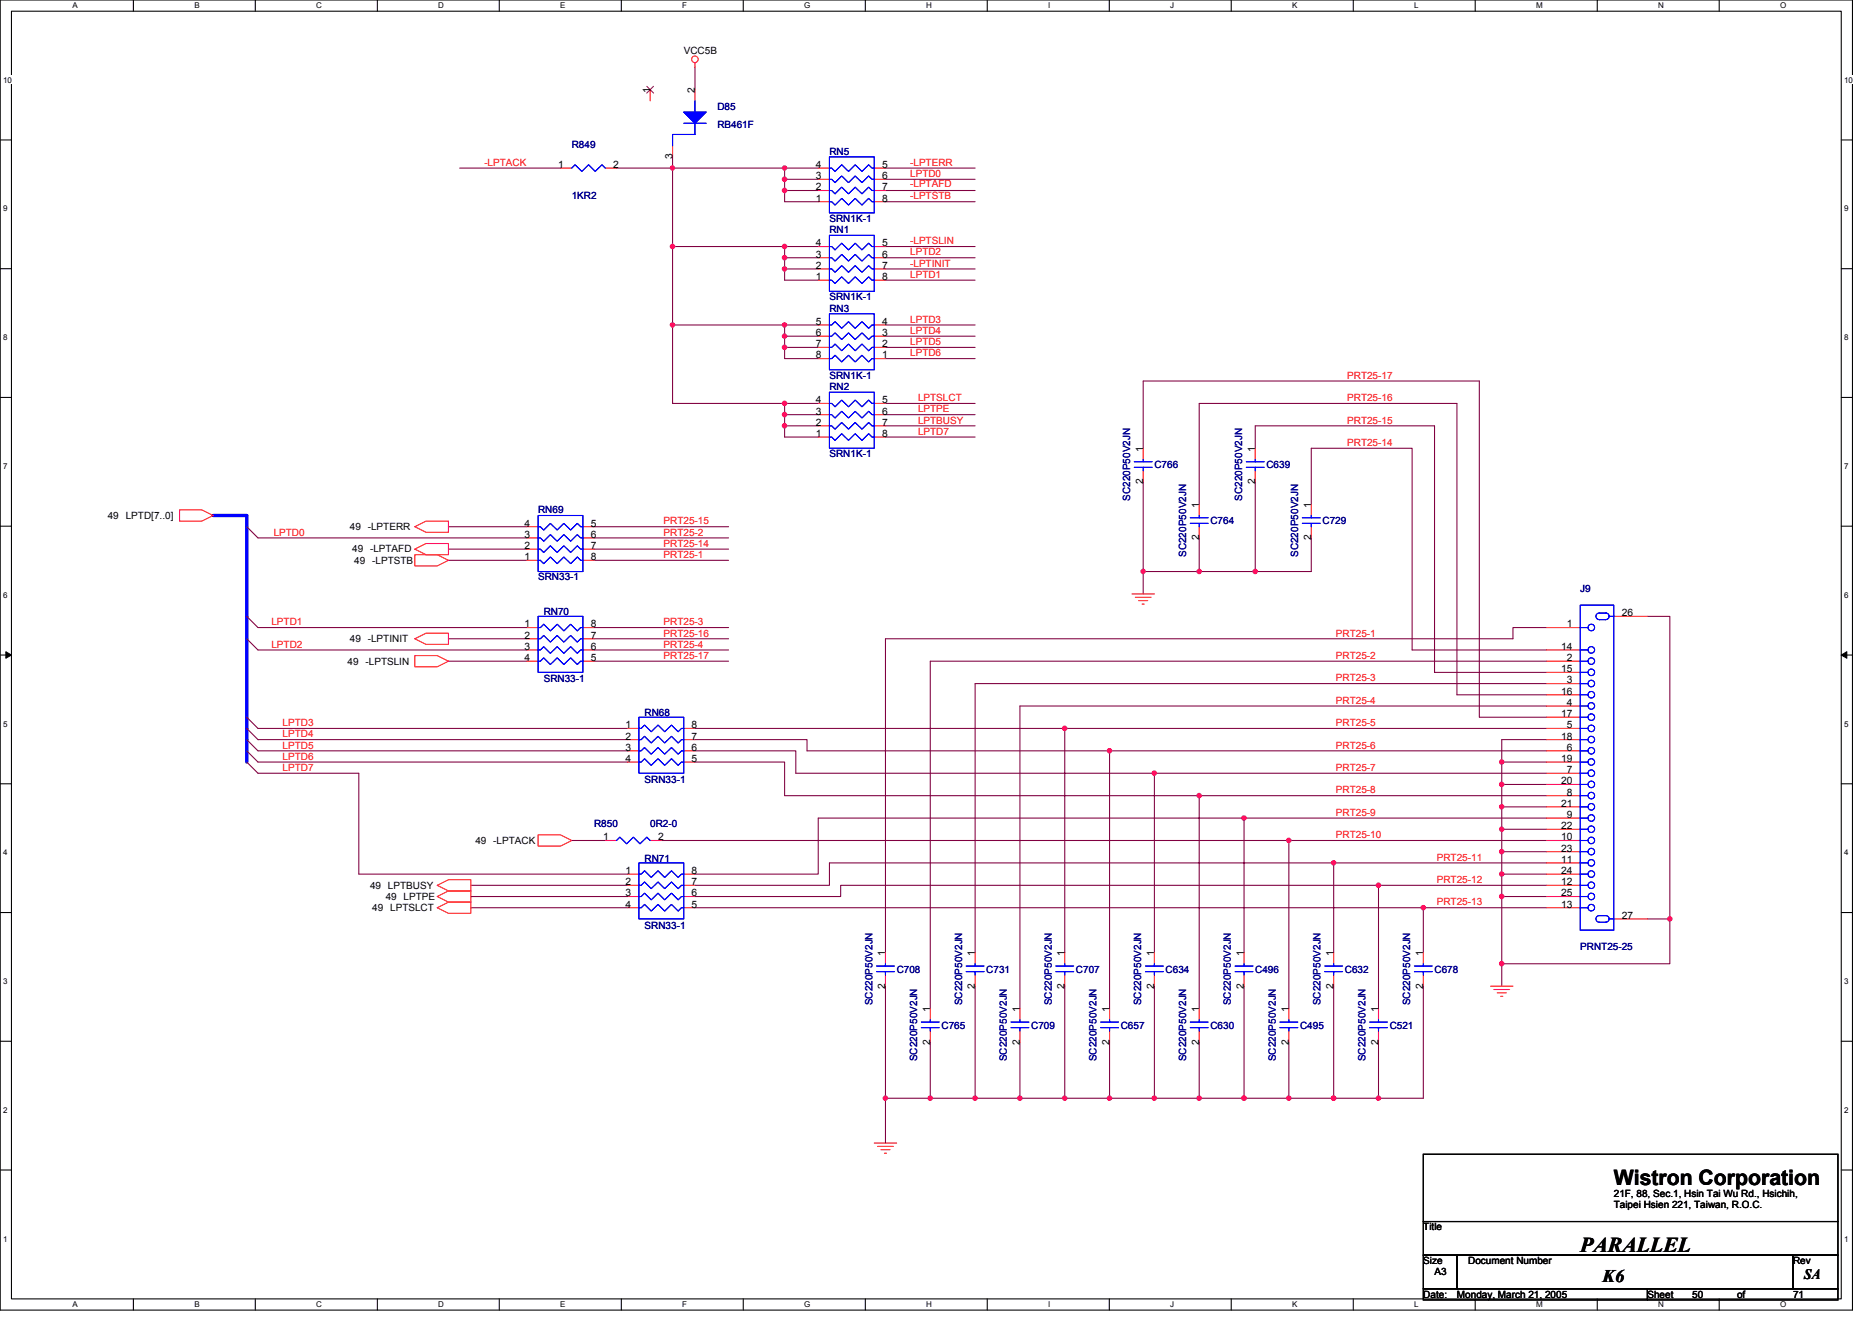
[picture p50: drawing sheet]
<svg xmlns="http://www.w3.org/2000/svg" width="297mm" height="210mm" viewBox="0 0 297 210" stroke-linecap="round" stroke-linejoin="round" font-family="sans-serif">
<defs><g id="words">
<g font-size="3.4">
<text x="256.1" y="188">Wistron Corporation</text>
<text x="250.7" y="198.6">PARALLEL</text>
</g>
<text font-size="2.8" x="254.3" y="203.5">K6</text>
<text font-size="2.3" x="286.3" y="203">SA</text>
<g font-size="1.6">
<text x="108.5" y="8.5">VCC5B</text>
<text x="103.1" y="14.8" transform="rotate(-90 103.1 14.8)">1</text>
<text x="110.3" y="14.8" transform="rotate(-90 110.3 14.8)">2</text>
<text x="88.6" y="26.6">1</text>
<text x="97.3" y="26.6">2</text>
<text x="106.7" y="25.3" transform="rotate(-90 106.7 25.3)">3</text>
<text x="129.5" y="28.4">3</text>
<text x="129.5" y="26.6">4</text>
<text x="140" y="26.6">5</text>
<text x="140" y="28.4">6</text>
<text x="129.5" y="32">1</text>
<text x="129.5" y="30.2">2</text>
<text x="140" y="30.2">7</text>
<text x="140" y="32">8</text>
<text x="129.5" y="40.9">3</text>
<text x="129.5" y="39.1">4</text>
<text x="140" y="39.1">5</text>
<text x="140" y="40.9">6</text>
<text x="129.5" y="44.4">1</text>
<text x="129.5" y="42.7">2</text>
<text x="140" y="42.7">7</text>
<text x="140" y="44.4">8</text>
<text x="129.5" y="51.5">5</text>
<text x="129.5" y="53.3">6</text>
<text x="140" y="53.3">3</text>
<text x="140" y="51.5">4</text>
<text x="129.5" y="55.1">7</text>
<text x="129.5" y="56.9">8</text>
<text x="140" y="56.9">1</text>
<text x="140" y="55.1">2</text>
<text x="129.5" y="65.8">3</text>
<text x="129.5" y="64">4</text>
<text x="140" y="64">5</text>
<text x="140" y="65.8">6</text>
<text x="129.5" y="69.3">1</text>
<text x="129.5" y="67.5">2</text>
<text x="140" y="67.5">7</text>
<text x="140" y="69.3">8</text>
<text x="181.4" y="71.6" transform="rotate(-90 181.4 71.6)">1</text>
<text x="199.2" y="71.6" transform="rotate(-90 199.2 71.6)">1</text>
<text x="181.4" y="76.8" transform="rotate(-90 181.4 76.8)">2</text>
<text x="199.2" y="76.8" transform="rotate(-90 199.2 76.8)">2</text>
<text x="17.1" y="82.3">49 LPTD[7..0]</text>
<text x="83.2" y="83.5">4</text>
<text x="93.7" y="83.5">5</text>
<text x="190.3" y="80.5" transform="rotate(-90 190.3 80.5)">1</text>
<text x="208" y="80.5" transform="rotate(-90 208 80.5)">1</text>
<text x="55.5" y="84.1">49 -LPTERR</text>
<text x="55.9" y="87.7">49 -LPTAFD</text>
<text x="56.2" y="89.4">49 -LPTSTB</text>
<text x="83.2" y="88.9">1</text>
<text x="83.2" y="87.1">2</text>
<text x="83.2" y="85.3">3</text>
<text x="93.7" y="85.3">6</text>
<text x="93.7" y="87.1">7</text>
<text x="93.7" y="88.9">8</text>
<text x="190.3" y="85.7" transform="rotate(-90 190.3 85.7)">2</text>
<text x="208" y="85.7" transform="rotate(-90 208 85.7)">2</text>
<text x="55.5" y="101.9">49 -LPTINIT</text>
<text x="83.2" y="99.5">1</text>
<text x="83.2" y="101.3">2</text>
<text x="93.7" y="101.3">7</text>
<text x="93.7" y="99.5">8</text>
<text x="248.6" y="99.5">1</text>
<text x="257.3" y="97.8">26</text>
<text x="55.2" y="105.4">49 -LPTSLIN</text>
<text x="83.2" y="103.1">3</text>
<text x="83.2" y="104.9">4</text>
<text x="93.7" y="104.9">5</text>
<text x="93.7" y="103.1">6</text>
<text x="247.7" y="103.1">14</text>
<text x="247.7" y="106.7">15</text>
<text x="248.6" y="104.9">2</text>
<text x="247.7" y="110.2">16</text>
<text x="247.7" y="113.8">17</text>
<text x="248.6" y="108.4">3</text>
<text x="248.6" y="112">4</text>
<text x="99.2" y="115.5">1</text>
<text x="99.2" y="117.3">2</text>
<text x="99.2" y="119.1">3</text>
<text x="109.7" y="119.1">6</text>
<text x="109.7" y="117.3">7</text>
<text x="109.7" y="115.5">8</text>
<text x="247.7" y="117.3">18</text>
<text x="248.6" y="115.5">5</text>
<text x="248.6" y="119.1">6</text>
<text x="99.2" y="120.9">4</text>
<text x="109.7" y="120.9">5</text>
<text x="247.7" y="120.9">19</text>
<text x="247.7" y="124.4">20</text>
<text x="248.6" y="122.7">7</text>
<text x="247.7" y="128">21</text>
<text x="247.7" y="131.6">22</text>
<text x="248.6" y="126.2">8</text>
<text x="248.6" y="129.8">9</text>
<text x="75.4" y="133.9">49 -LPTACK</text>
<text x="95.7" y="133.3">1</text>
<text x="104.4" y="133.3">2</text>
<text x="247.7" y="133.3">10</text>
<text x="247.7" y="136.9">11</text>
<text x="247.7" y="135.1">23</text>
<text x="58.7" y="141">49 LPTBUSY</text>
<text x="61.2" y="142.8">49 LPTPE</text>
<text x="99.2" y="138.7">1</text>
<text x="99.2" y="140.4">2</text>
<text x="99.2" y="142.2">3</text>
<text x="99.2" y="144">4</text>
<text x="109.7" y="144">5</text>
<text x="109.7" y="142.2">6</text>
<text x="109.7" y="140.4">7</text>
<text x="109.7" y="138.7">8</text>
<text x="247.7" y="140.4">12</text>
<text x="247.7" y="144">13</text>
<text x="247.7" y="138.7">24</text>
<text x="247.7" y="142.2">25</text>
<text x="59.1" y="144.5">49 LPTSLCT</text>
<text x="257.3" y="145.8">27</text>
<text x="140.5" y="151.7" transform="rotate(-90 140.5 151.7)">1</text>
<text x="154.7" y="151.7" transform="rotate(-90 154.7 151.7)">1</text>
<text x="168.9" y="151.7" transform="rotate(-90 168.9 151.7)">1</text>
<text x="183.2" y="151.7" transform="rotate(-90 183.2 151.7)">1</text>
<text x="197.4" y="151.7" transform="rotate(-90 197.4 151.7)">1</text>
<text x="211.6" y="151.7" transform="rotate(-90 211.6 151.7)">1</text>
<text x="225.8" y="151.7" transform="rotate(-90 225.8 151.7)">1</text>
<text x="140.5" y="156.8" transform="rotate(-90 140.5 156.8)">2</text>
<text x="147.6" y="160.5" transform="rotate(-90 147.6 160.5)">1</text>
<text x="154.7" y="156.8" transform="rotate(-90 154.7 156.8)">2</text>
<text x="161.8" y="160.5" transform="rotate(-90 161.8 160.5)">1</text>
<text x="168.9" y="156.8" transform="rotate(-90 168.9 156.8)">2</text>
<text x="176" y="160.5" transform="rotate(-90 176 160.5)">1</text>
<text x="183.2" y="156.8" transform="rotate(-90 183.2 156.8)">2</text>
<text x="190.3" y="160.5" transform="rotate(-90 190.3 160.5)">1</text>
<text x="197.4" y="156.8" transform="rotate(-90 197.4 156.8)">2</text>
<text x="204.5" y="160.5" transform="rotate(-90 204.5 160.5)">1</text>
<text x="211.6" y="156.8" transform="rotate(-90 211.6 156.8)">2</text>
<text x="218.7" y="160.5" transform="rotate(-90 218.7 160.5)">1</text>
<text x="225.8" y="156.8" transform="rotate(-90 225.8 156.8)">2</text>
<text x="147.6" y="165.7" transform="rotate(-90 147.6 165.7)">2</text>
<text x="161.8" y="165.7" transform="rotate(-90 161.8 165.7)">2</text>
<text x="176" y="165.7" transform="rotate(-90 176 165.7)">2</text>
<text x="190.3" y="165.7" transform="rotate(-90 190.3 165.7)">2</text>
<text x="204.5" y="165.7" transform="rotate(-90 204.5 165.7)">2</text>
<text x="218.7" y="165.7" transform="rotate(-90 218.7 165.7)">2</text>
<text x="256.1" y="189.9">21F, 88, Sec.1, Hsin Tai Wu Rd., Hsichih,</text>
<text x="256.1" y="191.7">Taipei Hsien 221, Taiwan, R.O.C.</text>
<text x="225.8" y="195.2">Title</text>
<text x="225.8" y="200.6">Size</text>
<text x="227.6" y="202.3">A3</text>
<text x="233" y="200.6">Document Number</text>
<text x="284.5" y="200.6">Rev</text>
<text x="225.8" y="205.9">Date:</text>
<text x="231.2" y="205.9">Monday, March 21, 2005</text>
<text x="261.4" y="205.9">Sheet</text>
<text x="268.5" y="205.9">50</text>
<text x="275.6" y="205.9">of</text>
<text x="284.5" y="205.9">71</text>
</g>
<g font-size="1.6" fill="#000080">
<text x="113.8" y="17.4">D85</text>
<text x="90.7" y="23.5">R849</text>
<text x="113.8" y="20.3">RB461F</text>
<text x="131.6" y="24.5">RN5</text>
<text x="90.7" y="31.6">1KR2</text>
<text x="131.6" y="35.2">SRN1K-1</text>
<text x="131.6" y="37">RN1</text>
<text x="131.6" y="47.6">SRN1K-1</text>
<text x="131.6" y="49.4">RN3</text>
<text x="131.6" y="61.9">RN2</text>
<text x="131.6" y="60.1">SRN1K-1</text>
<text x="131.6" y="72.5">SRN1K-1</text>
<text x="183.2" y="74.3">C766</text>
<text x="201" y="74.3">C639</text>
<text x="85.4" y="81.4">RN69</text>
<text x="179.3" y="79.5" transform="rotate(-90 179.3 79.5)">SC220P50V2JN</text>
<text x="192.1" y="83.2">C764</text>
<text x="197.1" y="79.5" transform="rotate(-90 197.1 79.5)">SC220P50V2JN</text>
<text x="209.8" y="83.2">C729</text>
<text x="188.2" y="88.4" transform="rotate(-90 188.2 88.4)">SC220P50V2JN</text>
<text x="206" y="88.4" transform="rotate(-90 206 88.4)">SC220P50V2JN</text>
<text x="85.4" y="92.1">SRN33-1</text>
<text x="250.7" y="93.9">J9</text>
<text x="86.3" y="97.6">RN70</text>
<text x="86.3" y="108.3">SRN33-1</text>
<text x="102.3" y="113.6">RN68</text>
<text x="102.3" y="124.3">SRN33-1</text>
<text x="94.3" y="131.2">R850</text>
<text x="103.2" y="131.2">0R2-0</text>
<text x="102.3" y="136.7">RN71</text>
<text x="102.3" y="147.4">SRN33-1</text>
<text x="142.3" y="154.3">C708</text>
<text x="156.5" y="154.3">C731</text>
<text x="170.7" y="154.3">C707</text>
<text x="185" y="154.3">C634</text>
<text x="199.2" y="154.3">C496</text>
<text x="213.4" y="154.3">C632</text>
<text x="227.6" y="154.3">C678</text>
<text x="250.7" y="150.8">PRNT25-25</text>
<text x="138.4" y="159.5" transform="rotate(-90 138.4 159.5)">SC220P50V2JN</text>
<text x="152.7" y="159.5" transform="rotate(-90 152.7 159.5)">SC220P50V2JN</text>
<text x="166.9" y="159.5" transform="rotate(-90 166.9 159.5)">SC220P50V2JN</text>
<text x="181.1" y="159.5" transform="rotate(-90 181.1 159.5)">SC220P50V2JN</text>
<text x="195.3" y="159.5" transform="rotate(-90 195.3 159.5)">SC220P50V2JN</text>
<text x="209.5" y="159.5" transform="rotate(-90 209.5 159.5)">SC220P50V2JN</text>
<text x="223.8" y="159.5" transform="rotate(-90 223.8 159.5)">SC220P50V2JN</text>
<text x="149.4" y="163.2">C765</text>
<text x="163.6" y="163.2">C709</text>
<text x="177.8" y="163.2">C657</text>
<text x="192.1" y="163.2">C630</text>
<text x="206.3" y="163.2">C495</text>
<text x="220.5" y="163.2">C521</text>
<text x="145.5" y="168.4" transform="rotate(-90 145.5 168.4)">SC220P50V2JN</text>
<text x="159.8" y="168.4" transform="rotate(-90 159.8 168.4)">SC220P50V2JN</text>
<text x="174" y="168.4" transform="rotate(-90 174 168.4)">SC220P50V2JN</text>
<text x="188.2" y="168.4" transform="rotate(-90 188.2 168.4)">SC220P50V2JN</text>
<text x="202.4" y="168.4" transform="rotate(-90 202.4 168.4)">SC220P50V2JN</text>
<text x="216.7" y="168.4" transform="rotate(-90 216.7 168.4)">SC220P50V2JN</text>
</g>
<g font-size="1.6" fill="#f00">
<text x="76.9" y="26.3">-LPTACK</text>
<text x="144.4" y="26.3">-LPTERR</text>
<text x="144.4" y="29.7">-LPTAFD</text>
<text x="144.4" y="28.1">LPTD0</text>
<text x="144.4" y="31.6">-LPTSTB</text>
<text x="144.4" y="40.5">LPTD2</text>
<text x="144.4" y="38.8">-LPTSLIN</text>
<text x="144.4" y="44.1">LPTD1</text>
<text x="144.4" y="42.3">-LPTINIT</text>
<text x="144.4" y="51.2">LPTD3</text>
<text x="144.4" y="53">LPTD4</text>
<text x="144.4" y="56.5">LPTD6</text>
<text x="144.4" y="54.8">LPTD5</text>
<text x="145.7" y="65.4">LPTPE</text>
<text x="145.7" y="63.6">LPTSLCT</text>
<text x="213.8" y="60.1">PRT25-17</text>
<text x="213.8" y="63.6">PRT25-16</text>
<text x="145.7" y="69">LPTD7</text>
<text x="145.7" y="67.2">LPTBUSY</text>
<text x="213.8" y="67.2">PRT25-15</text>
<text x="213.8" y="70.8">PRT25-14</text>
<text x="105.3" y="83.2">PRT25-15</text>
<text x="43.4" y="85">LPTD0</text>
<text x="105.3" y="85">PRT25-2</text>
<text x="105.3" y="86.8">PRT25-14</text>
<text x="105.3" y="88.5">PRT25-1</text>
<text x="43.1" y="99.2">LPTD1</text>
<text x="105.3" y="101">PRT25-16</text>
<text x="105.3" y="99.2">PRT25-3</text>
<text x="212" y="101">PRT25-1</text>
<text x="43.1" y="102.8">LPTD2</text>
<text x="105.3" y="104.5">PRT25-17</text>
<text x="105.3" y="102.8">PRT25-4</text>
<text x="212" y="104.5">PRT25-2</text>
<text x="212" y="111.7">PRT25-4</text>
<text x="212" y="108.1">PRT25-3</text>
<text x="44.8" y="117">LPTD4</text>
<text x="44.8" y="118.8">LPTD5</text>
<text x="44.8" y="115.2">LPTD3</text>
<text x="212" y="115.2">PRT25-5</text>
<text x="212" y="118.8">PRT25-6</text>
<text x="44.8" y="120.5">LPTD6</text>
<text x="44.8" y="122.3">LPTD7</text>
<text x="212" y="122.3">PRT25-7</text>
<text x="212" y="125.9">PRT25-8</text>
<text x="212" y="129.4">PRT25-9</text>
<text x="212" y="133">PRT25-10</text>
<text x="228" y="136.5">PRT25-11</text>
<text x="228" y="140.1">PRT25-12</text>
<text x="228" y="143.7">PRT25-13</text>
</g>
<g font-size="1.3">
<text x="11.5" y="1.3">A</text>
<text x="30.8" y="1.3">B</text>
<text x="50.2" y="1.3">C</text>
<text x="69.6" y="1.3">D</text>
<text x="88.9" y="1.3">E</text>
<text x="108.3" y="1.3">F</text>
<text x="127.6" y="1.3">G</text>
<text x="147" y="1.3">H</text>
<text x="166.3" y="1.3">I</text>
<text x="185.7" y="1.3">J</text>
<text x="205" y="1.3">K</text>
<text x="224.4" y="1.3">L</text>
<text x="243.8" y="1.3">M</text>
<text x="263.1" y="1.3">N</text>
<text x="282.5" y="1.3">O</text>
<text x=".5" y="13.1">10</text>
<text x="292.6" y="13.1">10</text>
<text x=".5" y="33.5">9</text>
<text x="292.6" y="33.5">9</text>
<text x=".5" y="54">8</text>
<text x="292.6" y="54">8</text>
<text x=".5" y="74.4">7</text>
<text x="292.6" y="74.4">7</text>
<text x=".5" y="94.8">6</text>
<text x="292.6" y="94.8">6</text>
<text x=".5" y="115.3">5</text>
<text x="292.6" y="115.3">5</text>
<text x=".5" y="135.7">4</text>
<text x="292.6" y="135.7">4</text>
<text x=".5" y="156.1">3</text>
<text x="292.6" y="156.1">3</text>
<text x=".5" y="176.6">2</text>
<text x="292.6" y="176.6">2</text>
<text x=".5" y="197">1</text>
<text x="292.6" y="197">1</text>
<text x="11.5" y="207.4">A</text>
<text x="30.8" y="207.4">B</text>
<text x="50.2" y="207.4">C</text>
<text x="69.6" y="207.4">D</text>
<text x="88.9" y="207.4">E</text>
<text x="108.3" y="207.4">F</text>
<text x="127.6" y="207.4">G</text>
<text x="147" y="207.4">H</text>
<text x="166.3" y="207.4">I</text>
<text x="185.7" y="207.4">J</text>
<text x="205" y="207.4">K</text>
<text x="224.4" y="207.4">L</text>
<text x="243.8" y="207.4">M</text>
<text x="263.1" y="207.4">N</text>
<text x="282.5" y="207.4">O</text>
</g>
</g></defs>
<path d="M0 0h293.9v207.9h-293.9zM1.8 1.8h290.4v204.3h-290.4z" fill="none" stroke="#000" stroke-width=".17"/>
<g fill="#fff">
<path d="M11.5 .2h.8v1.4h-.8z"/>
<path d="M11.5 206.3h.8v1.4h-.8z"/>
</g>
<path d="M21.2 0v1.8M21.2 206.1v1.8" fill="none" stroke="#000" stroke-width=".17"/>
<g fill="#fff">
<path d="M30.8 .2h.9v1.4h-.9z"/>
<path d="M30.8 206.3h.9v1.4h-.9z"/>
</g>
<path d="M40.5 0v1.8M40.5 206.1v1.8" fill="none" stroke="#000" stroke-width=".17"/>
<g fill="#fff">
<path d="M50.2 .2h.9v1.4h-.9z"/>
<path d="M50.2 206.3h.9v1.4h-.9z"/>
</g>
<path d="M59.9 0v1.8M59.9 206.1v1.8" fill="none" stroke="#000" stroke-width=".17"/>
<g fill="#fff">
<path d="M69.6 .2h.9v1.4h-.9z"/>
<path d="M69.6 206.3h.9v1.4h-.9z"/>
</g>
<path d="M79.2 0v1.8M79.2 206.1v1.8" fill="none" stroke="#000" stroke-width=".17"/>
<g fill="#fff">
<path d="M88.9 .2h.8v1.4h-.8z"/>
<path d="M88.9 206.3h.8v1.4h-.8z"/>
</g>
<path d="M98.6 0v1.8M98.6 206.1v1.8" fill="none" stroke="#000" stroke-width=".17"/>
<g fill="#fff">
<path d="M108.3 .2h.7v1.4h-.7z"/>
<path d="M108.3 206.3h.7v1.4h-.7z"/>
</g>
<path d="M117.9 0v1.8M117.9 206.1v1.8" fill="none" stroke="#000" stroke-width=".17"/>
<g fill="#fff">
<path d="M127.6 .2h1v1.4h-1z"/>
<path d="M127.6 206.3h1v1.4h-1z"/>
</g>
<path d="M137.3 0v1.8M137.3 206.1v1.8" fill="none" stroke="#000" stroke-width=".17"/>
<g fill="#fff">
<path d="M147 .2h.9v1.4h-.9z"/>
<path d="M147 206.3h.9v1.4h-.9z"/>
</g>
<path d="M156.7 0v1.8M156.7 206.1v1.8" fill="none" stroke="#000" stroke-width=".17"/>
<g fill="#fff">
<path d="M166.3 .2h.4v1.4h-.4z"/>
<path d="M166.3 206.3h.4v1.4h-.4z"/>
</g>
<path d="M176 0v1.8M176 206.1v1.8" fill="none" stroke="#000" stroke-width=".17"/>
<g fill="#fff">
<path d="M185.7 .2h.6v1.4h-.6z"/>
<path d="M185.7 206.3h.6v1.4h-.6z"/>
</g>
<path d="M195.4 0v1.8M195.4 206.1v1.8" fill="none" stroke="#000" stroke-width=".17"/>
<g fill="#fff">
<path d="M205 .2h.9v1.4h-.9z"/>
<path d="M205 206.3h.9v1.4h-.9z"/>
</g>
<path d="M214.7 0v1.8M214.7 206.1v1.8" fill="none" stroke="#000" stroke-width=".17"/>
<g fill="#fff">
<path d="M224.4 .2h.7v1.4h-.7z"/>
<path d="M224.4 206.3h.7v1.4h-.7z"/>
</g>
<path d="M234.1 0v1.8M234.1 206.1v1.8" fill="none" stroke="#000" stroke-width=".17"/>
<g fill="#fff">
<path d="M243.8 .2h1v1.4h-1z"/>
<path d="M243.8 206.3h1v1.4h-1z"/>
</g>
<path d="M253.4 0v1.8M253.4 206.1v1.8" fill="none" stroke="#000" stroke-width=".17"/>
<g fill="#fff">
<path d="M263.1 .2h.9v1.4h-.9z"/>
<path d="M263.1 206.3h.9v1.4h-.9z"/>
</g>
<path d="M272.8 0v1.8M272.8 206.1v1.8" fill="none" stroke="#000" stroke-width=".17"/>
<g fill="#fff">
<path d="M282.5 .2h1v1.4h-1z"/>
<path d="M282.5 206.3h1v1.4h-1z"/>
<path d="M.5 12h1.4v1.4h-1.4z"/>
<path d="M292.6 12h1.4v1.4h-1.4z"/>
<path d="M.5 32.4h.7v1.4h-.7z"/>
<path d="M292.6 32.4h.7v1.4h-.7z"/>
</g>
<path d="M0 22.2h1.8M292.2 22.2h1.7" fill="none" stroke="#000" stroke-width=".17"/>
<g fill="#fff">
<path d="M.5 52.8h.7v1.5h-.7z"/>
<path d="M292.6 52.8h.7v1.5h-.7z"/>
</g>
<path d="M0 42.6h1.8M292.2 42.6h1.7" fill="none" stroke="#000" stroke-width=".17"/>
<g fill="#fff">
<path d="M.5 73.3h.7v1.4h-.7z"/>
<path d="M292.6 73.3h.7v1.4h-.7z"/>
</g>
<path d="M0 63.1h1.8M292.2 63.1h1.7" fill="none" stroke="#000" stroke-width=".17"/>
<g fill="#fff">
<path d="M.5 93.7h.7v1.4h-.7z"/>
<path d="M292.6 93.7h.7v1.4h-.7z"/>
</g>
<path d="M0 83.5h1.8M292.2 83.5h1.7" fill="none" stroke="#000" stroke-width=".17"/>
<g fill="#fff">
<path d="M.5 114.1h.7v1.4h-.7z"/>
<path d="M292.6 114.1h.7v1.4h-.7z"/>
</g>
<path d="M0 103.9h1.8M292.2 103.9h1.7" fill="none" stroke="#000" stroke-width=".17"/>
<path d="M.9 103.4l.9 .5-.9 .5zM292.2 103.9l.8-.5v1z" fill="#000" stroke="#000" stroke-width=".16"/>
<g fill="#fff">
<path d="M.5 134.6h.7v1.4h-.7z"/>
<path d="M292.6 134.6h.7v1.4h-.7z"/>
</g>
<path d="M0 124.4h1.8M292.2 124.4h1.7" fill="none" stroke="#000" stroke-width=".17"/>
<g fill="#fff">
<path d="M.5 155h.7v1.4h-.7z"/>
<path d="M292.6 155h.7v1.4h-.7z"/>
</g>
<path d="M0 144.8h1.8M292.2 144.8h1.7" fill="none" stroke="#000" stroke-width=".17"/>
<g fill="#fff">
<path d="M.5 175.4h.7v1.4h-.7z"/>
<path d="M292.6 175.4h.7v1.4h-.7z"/>
</g>
<path d="M0 165.2h1.8M292.2 165.2h1.7" fill="none" stroke="#000" stroke-width=".17"/>
<g fill="#fff">
<path d="M.5 195.8h.7v1.5h-.7z"/>
<path d="M292.6 195.8h.7v1.5h-.7z"/>
</g>
<path d="M0 185.6h1.8M225.8 183.1h65.8v10.7h-65.8zM225.8 193.8h65.8v5.3h-65.8zM225.8 199.1h5.4v5.4h-5.4zM231.2 199.1h53.3v5.4h-53.3zM284.5 199.1h7.1v5.4h-7.1zM292.2 185.6h1.7M225.8 204.5h35.6v1.7h-35.6zM261.4 204.5h30.2v1.7h-30.2z" fill="none" stroke="#000" stroke-width=".17"/>
<g fill="none" stroke="#800040" stroke-width=".17">
<path d="M110.3 10.7v3.5M72.9 26.7h16M97.8 26.7h32M106.7 24.9v39.1h23.1M106.7 39.1h23.1M124.5 39.1v5.3h5.3M124.5 26.7v5.3h5.3M124.5 30.2h5.3M124.5 28.4h5.3M140.5 39.1h14.2M140.5 26.7h14.2M140.5 30.2h14.2"/>
<path d="M140.5 28.4h14.2M140.5 32h14.2M106.7 51.6h23.1M124.5 40.9h5.3M124.5 42.7h5.3M124.5 51.6v5.3h5.3M124.5 53.3h5.3M124.5 55.1h5.3M140.5 40.9h14.2M140.5 44.4h14.2M140.5 42.7h14.2M140.5 51.6h14.2"/>
<path d="M140.5 56.9h14.2M140.5 53.3h14.2M140.5 55.1h14.2M124.5 67.6h5.3M124.5 65.8h5.3M124.5 64v5.3h5.3M140.5 67.6h14.2M140.5 64h14.2M140.5 65.8h14.2M140.5 69.3h14.2M181.4 71.1v-10.6h53.3v53.3h10.7M181.4 76.5v17.7"/>
<path d="M199.2 71.1v-3.5h28.4v39.1h17.8M199.2 76.5v14.2M39.2 83.6l1.7 1.7h42.7M39.2 97.8l1.7 1.8h42.7M71.2 83.6h12.4M71.2 88.9h12.4M71.2 87.1h12.4M94.3 83.6h21.3M94.3 85.3h21.3M94.3 88.9h21.3M94.3 87.1h21.3M94.3 99.6h21.3"/>
<path d="M190.3 80v-16h40.9v46.2h14.2M190.3 85.3v5.4M208.1 80v-8.9h16v32h21.3M208.1 85.3v5.4h-26.7M245.4 99.6h-5.3v1.7h-99.6v49.8M261.4 97.8h3.6v48M39.2 119.1l1.7 1.8h58.7M39.2 113.8l1.7 1.8h58.7M39.2 101.3l1.7 1.8h42.7M39.2 115.6l1.7 1.7h58.7M39.2 117.3l1.7 1.8h58.7M71.2 101.3h12.4"/>
<path d="M71.2 104.9h12.4M94.3 101.3h21.3M94.3 103.1h21.3M94.3 104.9h21.3M110.3 119.1h16v3.6h56.9v28.4M110.3 117.3h17.8v1.8h117.3M110.3 115.6h135.1M168.9 115.6v35.5M176.1 119.1v40.9M245.4 117.3h-7.1v39.2M245.4 104.9h-97.8v55.1M245.4 112h-83.6v48"/>
<path d="M245.4 108.5h-90.7v42.6M39.2 120.9l1.7 1.8h16v16h42.7M90.7 133.3h5.4M104.9 133.3h140.5M110.3 138.7h19.5v-8.9h67.6v21.3M110.3 120.9h14.2v5.3h120.9M183.2 122.7h62.2M190.3 126.2v33.8M197.4 129.8h48M204.5 133.3v26.7M211.6 136.9h33.8M238.3 135.1h7.1"/>
<path d="M238.3 124.5h7.1M238.3 131.6h7.1M238.3 128h7.1M238.3 120.9h7.1M238.3 138.7h7.1M74.7 140.5h24.9M74.7 144h24.9M74.7 142.2h24.9M110.3 144h115.5v7.1M110.3 140.5h21.3v-3.6h80v14.2M140.5 156.5v24.9M154.7 156.5v17.7"/>
<path d="M168.9 156.5v17.7M183.2 156.5v17.7M197.4 156.5v17.7M211.6 156.5v17.7M218.7 140.5h-85.3v1.7h-23.1M218.7 140.5h26.7M218.7 140.5v19.5M225.8 144h19.6M225.8 156.5v17.7h-85.3M238.3 142.2h7.1M261.4 145.8h3.6M265 145.8v7.1h-26.7"/>
<path d="M147.6 165.4v8.8M161.8 165.4v8.8M176.1 165.4v8.8M190.3 165.4v8.8M204.5 165.4v8.8M218.7 165.4v8.8"/>
</g>
<g fill="#f0f" stroke="#f0f" stroke-width=".17">
<circle cx="183.2" cy="122.7" r=".35"/>
<circle cx="197.4" cy="129.8" r=".35"/>
<circle cx="211.6" cy="136.9" r=".35"/>
<circle cx="218.7" cy="140.4" r=".35"/>
<circle cx="225.8" cy="144" r=".35"/>
<circle cx="190.3" cy="126.2" r=".35"/>
<circle cx="168.9" cy="115.6" r=".35"/>
<circle cx="176" cy="119.1" r=".35"/>
<circle cx="204.5" cy="133.3" r=".35"/>
<circle cx="197.4" cy="174.2" r=".35"/>
<circle cx="238.3" cy="131.6" r=".35"/>
<circle cx="181.4" cy="90.7" r=".35"/>
<circle cx="190.3" cy="90.7" r=".35"/>
<circle cx="238.3" cy="135.1" r=".35"/>
<circle cx="238.3" cy="138.7" r=".35"/>
<circle cx="183.2" cy="174.2" r=".35"/>
<circle cx="238.3" cy="142.2" r=".35"/>
<circle cx="204.5" cy="174.2" r=".35"/>
<circle cx="238.3" cy="120.9" r=".35"/>
<circle cx="168.9" cy="174.2" r=".35"/>
<circle cx="161.8" cy="174.2" r=".35"/>
<circle cx="176" cy="174.2" r=".35"/>
<circle cx="238.3" cy="128" r=".35"/>
<circle cx="140.5" cy="174.2" r=".35"/>
<circle cx="147.6" cy="174.2" r=".35"/>
<circle cx="211.6" cy="174.2" r=".35"/>
<circle cx="238.3" cy="124.4" r=".35"/>
<circle cx="190.3" cy="174.2" r=".35"/>
<circle cx="154.7" cy="174.2" r=".35"/>
<circle cx="218.7" cy="174.2" r=".35"/>
<circle cx="199.2" cy="90.7" r=".35"/>
<circle cx="264.9" cy="145.8" r=".35"/>
<circle cx="238.3" cy="152.9" r=".35"/>
<circle cx="106.7" cy="51.5" r=".35"/>
<circle cx="124.5" cy="39.1" r=".35"/>
<circle cx="124.5" cy="40.9" r=".35"/>
<circle cx="124.5" cy="28.4" r=".35"/>
<circle cx="124.5" cy="55.1" r=".35"/>
<circle cx="124.5" cy="51.5" r=".35"/>
<circle cx="124.5" cy="53.3" r=".35"/>
<circle cx="106.7" cy="39.1" r=".35"/>
<circle cx="124.5" cy="64" r=".35"/>
<circle cx="124.5" cy="67.6" r=".35"/>
<circle cx="124.5" cy="26.7" r=".35"/>
<circle cx="124.5" cy="42.7" r=".35"/>
<circle cx="124.5" cy="65.8" r=".35"/>
<circle cx="124.5" cy="30.2" r=".35"/>
<circle cx="106.7" cy="26.7" r=".35"/>
</g>
<path d="M33.8 81.8h5.4v39.1" fill="none" stroke="#00f" stroke-width=".53"/>
<g fill="none" stroke="#f00" stroke-width=".17">
<path d="M103.2 14.2v1.8M110.3 9.9v.8M110.3 14.2v1.8M88.9 26.7h1.8M96.1 26.7h1.7M106.7 23.1v1.8M129.8 39.1h1.8M129.8 32h1.8M129.8 30.2h1.8M129.8 28.4h1.8M129.8 26.7h1.8M138.7 39.1h1.8"/>
<path d="M138.7 32h1.8M138.7 30.2h1.8M138.7 28.4h1.8M138.7 26.7h1.8M129.8 44.4h1.8M129.8 42.7h1.8M129.8 40.9h1.8M129.8 56.9h1.8M129.8 55.1h1.8M129.8 53.3h1.8M129.8 51.6h1.8M138.7 44.4h1.8"/>
<path d="M138.7 42.7h1.8M138.7 40.9h1.8M138.7 56.9h1.8M138.7 55.1h1.8M138.7 53.3h1.8M138.7 51.6h1.8M129.8 69.3h1.8M129.8 67.6h1.8M129.8 65.8h1.8M129.8 64h1.8M138.7 69.3h1.8M138.7 67.6h1.8"/>
<path d="M138.7 65.8h1.8M138.7 64h1.8M181.4 71.1v1.8M181.4 74.7v1.8M199.2 71.1v1.8M199.2 74.7v1.8M28.5 80.9h3.5l1.8 .9-1.8 .9h-3.5zM65.8 88h3.6l1.8 .9-1.8 .9h-3.6zM65.8 87.1l1.8-.9h3.6v1.8h-3.6zM65.8 83.6l1.8-.9h3.6v1.8h-3.6zM83.6 88.9h1.8M83.6 87.1h1.8"/>
<path d="M83.6 85.3h1.8M83.6 83.6h1.8M83.6 99.6h1.8M92.5 88.9h1.8M92.5 87.1h1.8M92.5 85.3h1.8M92.5 83.6h1.8M92.5 99.6h1.8M179.6 94.2h3.6M180.1 94.8h2.5M180.7 95.3h1.4M181.2 95.8h.4"/>
<path d="M190.3 80v1.8M190.3 83.6v1.7M208.1 80v1.8M208.1 83.6v1.7M245.4 99.6h5.3M256.1 97.8h5.3M65.8 104h3.6l1.8 .9-1.8 .9h-3.6zM65.8 101.3l1.8-.8h3.6v1.7h-3.6zM83.6 101.3h1.8M83.6 103.1h1.8M83.6 104.9h1.8M92.5 101.3h1.8"/>
<path d="M92.5 103.1h1.8M92.5 104.9h1.8M99.6 115.6h1.8M99.6 117.3h1.8M99.6 119.1h1.8M108.5 115.6h1.8M108.5 117.3h1.8M108.5 119.1h1.8M245.4 103.1h5.3M245.4 104.9h5.3M245.4 115.6h5.3M245.4 117.3h5.3"/>
<path d="M245.4 119.1h5.3M245.4 108.5h5.3M245.4 112h5.3M245.4 106.7h5.3M245.4 110.2h5.3M245.4 113.8h5.3M85.4 132.5h3.5l1.8 .8-1.8 .9h-3.5zM96.1 133.3h1.7M99.6 138.7h1.8M99.6 120.9h1.8M103.2 133.3h1.7M108.5 138.7h1.8"/>
<path d="M108.5 120.9h1.8M245.4 138.7h5.3M245.4 120.9h5.3M245.4 133.3h5.3M245.4 122.7h5.3M245.4 126.2h5.3M245.4 129.8h5.3M245.4 136.9h5.3M245.4 124.5h5.3M245.4 128h5.3M245.4 131.6h5.3M245.4 135.1h5.3"/>
<path d="M69.4 140.5l1.8-.9h3.5v1.8h-3.5zM69.4 142.2l1.8-.8h3.5v1.7h-3.5zM69.4 144l1.8-.9h3.5v1.8h-3.5zM99.6 140.5h1.8M99.6 142.2h1.8M99.6 144h1.8M108.5 140.5h1.8M108.5 142.2h1.8M108.5 144h1.8M140.5 151.1v1.8M140.5 154.7v1.8M154.7 151.1v1.8"/>
<path d="M154.7 154.7v1.8M168.9 151.1v1.8M168.9 154.7v1.8M183.2 151.1v1.8M183.2 154.7v1.8M197.4 151.1v1.8M197.4 154.7v1.8M211.6 151.1v1.8M211.6 154.7v1.8M225.8 151.1v1.8M225.8 154.7v1.8M236.5 156.5h3.6"/>
<path d="M237 157h2.5M237.6 157.5h1.4M238.1 158.1h.4M245.4 140.5h5.3M245.4 142.2h5.3M245.4 144h5.3M256.1 145.8h5.3M147.6 160v1.8M147.6 163.6v1.8M161.8 160v1.8M161.8 163.6v1.8M176.1 160v1.8"/>
<path d="M176.1 163.6v1.8M190.3 160v1.8M190.3 163.6v1.8M204.5 160v1.8M204.5 163.6v1.8M218.7 160v1.8M218.7 163.6v1.8M138.7 181.4h3.6M139.3 181.9h2.4M139.8 182.4h1.4M140.3 183h.4"/>
<circle cx="110.3" cy="9.4" r=".52"/>
</g>
<g fill="none" stroke="#00f" stroke-width=".17">
<path d="M108.5 19.6h3.6M110.3 16v1.8M110.3 19.6v1.7h-3.6v1.8M90.7 26.7l.5-.6 1.1 1.1 1.1-1.1 1 1.1 1.1-1.1 .6 .6M131.6 37.3h7.1v8.9h-7.1zM131.6 24.9h7.1v8.9h-7.1zM131.6 39.1h.4l.5 .5 1.1-1 1 1 1.1-1 1.1 1 1-1 .6 .5h.3M131.6 32h.4l.5 .5 1.1-1 1 1 1.1-1 1.1 1 1-1 .6 .5h.3M131.6 30.2h.4l.5 .6 1.1-1.1 1 1.1 1.1-1.1 1.1 1.1 1-1.1 .6 .5h.3M131.6 28.4h.4l.5 .6 1.1-1.1 1 1.1 1.1-1.1 1.1 1.1 1-1.1 .6 .5h.3M131.6 26.7h.4l.5 .5 1.1-1.1 1 1.1 1.1-1.1 1.1 1.1 1-1.1 .6 .6h.3M131.6 49.8h7.1v8.9h-7.1z"/>
<path d="M131.6 44.4h.4l.5 .6 1.1-1.1 1 1.1 1.1-1.1 1.1 1.1 1-1.1 .6 .5h.3M131.6 42.7h.4l.5 .5 1.1-1.1 1 1.1 1.1-1.1 1.1 1.1 1-1.1 .6 .6h.3M131.6 40.9h.4l.5 .5 1.1-1 1 1 1.1-1 1.1 1 1-1 .6 .5h.3M131.6 56.9h.4l.5-.5 1.1 1 1-1 1.1 1 1.1-1 1 1 .6-.5h.3M131.6 55.1h.4l.5-.5 1.1 1 1-1 1.1 1 1.1-1 1 1 .6-.5h.3M131.6 53.3h.4l.5-.5 1.1 1.1 1-1.1 1.1 1.1 1.1-1.1 1 1.1 .6-.6h.3M131.6 51.6h.4l.5-.6 1.1 1.1 1-1.1 1.1 1.1 1.1-1.1 1 1.1 .6-.5h.3M131.6 62.2h7.1v8.9h-7.1zM131.6 69.3h.4l.5 .6 1.1-1.1 1 1.1 1.1-1.1 1.1 1.1 1-1.1 .6 .5h.3M131.6 67.6h.4l.5 .5 1.1-1.1 1 1.1 1.1-1.1 1.1 1.1 1-1.1 .6 .6h.3M131.6 65.8h.4l.5 .5 1.1-1 1 1 1.1-1 1.1 1 1-1 .6 .5h.3M131.6 64h.4l.5 .5 1.1-1 1 1 1.1-1 1.1 1 1-1 .6 .5h.3"/>
<path d="M180 73.3h2.8M180 74.1h2.8M181.4 72.9v.4M181.4 74.1v.6M197.8 73.3h2.8M197.8 74.1h2.8M199.2 72.9v.4M199.2 74.1v.6M85.4 81.8h7.1v8.9h-7.1zM85.4 97.8h7.1v8.9h-7.1zM85.4 88.9h.3l.6 .5 1-1 1.1 1 1.1-1 1 1 1.1-1 .5 .5h.4M85.4 87.1h.3l.6 .6 1-1.1 1.1 1.1 1.1-1.1 1 1.1 1.1-1.1 .5 .5h.4"/>
<path d="M85.4 85.3h.3l.6 .6 1-1.1 1.1 1.1 1.1-1.1 1 1.1 1.1-1.1 .5 .5h.4M85.4 83.6h.3l.6 .5 1-1.1 1.1 1.1 1.1-1.1 1 1.1 1.1-1.1 .5 .6h.4M85.4 99.6h.3l.6-.6 1 1.1 1.1-1.1 1.1 1.1 1-1.1 1.1 1.1 .5-.5h.4M188.9 82.1h2.8M188.9 83h2.8M190.3 81.8v.3M190.3 83v.6M206.6 82.1h2.9M206.6 83h2.9M208.1 81.8v.3M208.1 83v.6M250.7 96h5.4v51.6h-5.4z"/>
<path d="M250.7 99.6h1.3M253.8 98.3h1M254.8 97.3h.3l.2 .5M254.8 97.3h-1.1a.52 .52 0 0 0-.5 .5 .52 .52 0 0 0 .5 .5M255.3 97.8v.2l-.5 .3M255.4 97.8h.7M85.4 101.3h.3l.6-.5 1 1.1 1.1-1.1 1.1 1.1 1-1.1 1.1 1.1 .5-.6h.4M85.4 103.1h.3l.6-.5 1 1.1 1.1-1.1 1.1 1.1 1-1.1 1.1 1.1 .5-.6h.4M85.4 104.9h.3l.6-.5 1 1 1.1-1 1.1 1 1-1 1.1 1 .5-.5h.4M101.4 113.8h7.1v8.9h-7.1zM101.4 115.6h.3l.6-.6 1 1.1 1.1-1.1 1.1 1.1 1-1.1 1.1 1.1 .5-.5h.4M101.4 117.3h.3l.6-.5 1 1.1 1.1-1.1 1.1 1.1 1-1.1 1.1 1.1 .5-.6h.4"/>
<path d="M101.4 119.1h.3l.6-.5 1 1.1 1.1-1.1 1.1 1.1 1-1.1 1.1 1.1 .5-.6h.4M250.7 103.1h1.3M250.7 104.9h1.3M250.7 106.7h1.3M250.7 108.5h1.3M250.7 110.2h1.3M250.7 112h1.3M250.7 113.8h1.3M250.7 115.6h1.3M250.7 117.3h1.3M250.7 119.1h1.3M97.8 133.3l.6-.5 1 1.1 1.1-1.1 1.1 1.1 1-1.1 .6 .5"/>
<path d="M101.4 136.9h7.1v8.9h-7.1zM101.4 138.7h.3l.6-.5 1 1 1.1-1 1.1 1 1-1 1.1 1 .5-.5h.4M101.4 120.9h.3l.6-.5 1 1 1.1-1 1.1 1 1-1 1.1 1 .5-.5h.4M250.7 120.9h1.3M250.7 122.7h1.3M250.7 124.5h1.3M250.7 126.2h1.3M250.7 128h1.3M250.7 129.8h1.3M250.7 131.6h1.3M250.7 133.3h1.3M250.7 135.1h1.3"/>
<path d="M250.7 136.9h1.3M250.7 138.7h1.3M101.4 140.5h.3l.6-.6 1 1.1 1.1-1.1 1.1 1.1 1-1.1 1.1 1.1 .5-.5h.4M101.4 142.2h.3l.6-.5 1 1.1 1.1-1.1 1.1 1.1 1-1.1 1.1 1.1 .5-.6h.4M101.4 144h.3l.6-.5 1 1 1.1-1 1.1 1 1-1 1.1 1 .5-.5h.4M139.1 153.3h2.8M139.1 154.2h2.8M140.5 152.9v.4M140.5 154.2v.5M153.3 153.3h2.8M153.3 154.2h2.8M154.7 152.9v.4"/>
<path d="M154.7 154.2v.5M167.5 153.3h2.9M167.5 154.2h2.9M168.9 152.9v.4M168.9 154.2v.5M181.8 153.3h2.8M181.8 154.2h2.8M183.2 152.9v.4M183.2 154.2v.5M196 153.3h2.8M196 154.2h2.8M197.4 152.9v.4"/>
<path d="M197.4 154.2v.5M210.2 153.3h2.8M210.2 154.2h2.8M211.6 152.9v.4M211.6 154.2v.5M224.4 153.3h2.9M224.4 154.2h2.9M225.8 152.9v.4M225.8 154.2v.5M250.7 140.5h1.3M250.7 142.2h1.3M250.7 144h1.3"/>
<path d="M253.8 146.3h1M254.8 145.3h.3l.2 .5M254.8 145.3h-1.1a.52 .52 0 0 0-.5 .5 .52 .52 0 0 0 .5 .5M255.3 145.8v.2l-.5 .3M255.4 145.8h.7M146.2 162.2h2.8M146.2 163h2.8M147.6 161.8v.4M147.6 163v.6M160.4 162.2h2.9M160.4 163h2.9M161.8 161.8v.4"/>
<path d="M161.8 163v.6M174.6 162.2h2.9M174.6 163h2.9M176.1 161.8v.4M176.1 163v.6M188.9 162.2h2.8M188.9 163h2.8M190.3 161.8v.4M190.3 163v.6M203.1 162.2h2.8M203.1 163h2.8M204.5 161.8v.4"/>
<path d="M204.5 163v.6M217.3 162.2h2.9M217.3 163h2.9M218.7 161.8v.4M218.7 163v.6"/>
<circle cx="252.5" cy="99.6" r=".52"/>
<circle cx="252.5" cy="104.9" r=".52"/>
<circle cx="252.5" cy="106.7" r=".52"/>
<circle cx="252.5" cy="112" r=".52"/>
<circle cx="252.5" cy="113.8" r=".52"/>
<circle cx="252.5" cy="103.1" r=".52"/>
<circle cx="252.5" cy="110.2" r=".52"/>
<circle cx="252.5" cy="108.4" r=".52"/>
<circle cx="252.5" cy="119.1" r=".52"/>
<circle cx="252.5" cy="115.6" r=".52"/>
<circle cx="252.5" cy="117.3" r=".52"/>
<circle cx="252.5" cy="135.1" r=".52"/>
<circle cx="252.5" cy="138.7" r=".52"/>
<circle cx="252.5" cy="136.9" r=".52"/>
<circle cx="252.5" cy="122.7" r=".52"/>
<circle cx="252.5" cy="120.9" r=".52"/>
<circle cx="252.5" cy="124.4" r=".52"/>
<circle cx="252.5" cy="126.2" r=".52"/>
<circle cx="252.5" cy="131.6" r=".52"/>
<circle cx="252.5" cy="133.3" r=".52"/>
<circle cx="252.5" cy="128" r=".52"/>
<circle cx="252.5" cy="129.8" r=".52"/>
<circle cx="252.5" cy="142.2" r=".52"/>
<circle cx="252.5" cy="140.5" r=".52"/>
<circle cx="252.5" cy="144" r=".52"/>
</g>
<path d="M102.6 13.7l1.1 1.1M103.7 13.7l-1.1 1.1" fill="none" stroke="#804000" stroke-width=".16"/>
<g fill="#00f" stroke="#00f" stroke-width=".17">
<path d="M108.5 17.8h3.6l-1.8 1.8z" fill-rule="evenodd"/>
<path d="M108.5 17.8h3.6l-1.8 1.8z" fill-rule="evenodd"/>
</g>
<use href="#words"/>
</svg>
